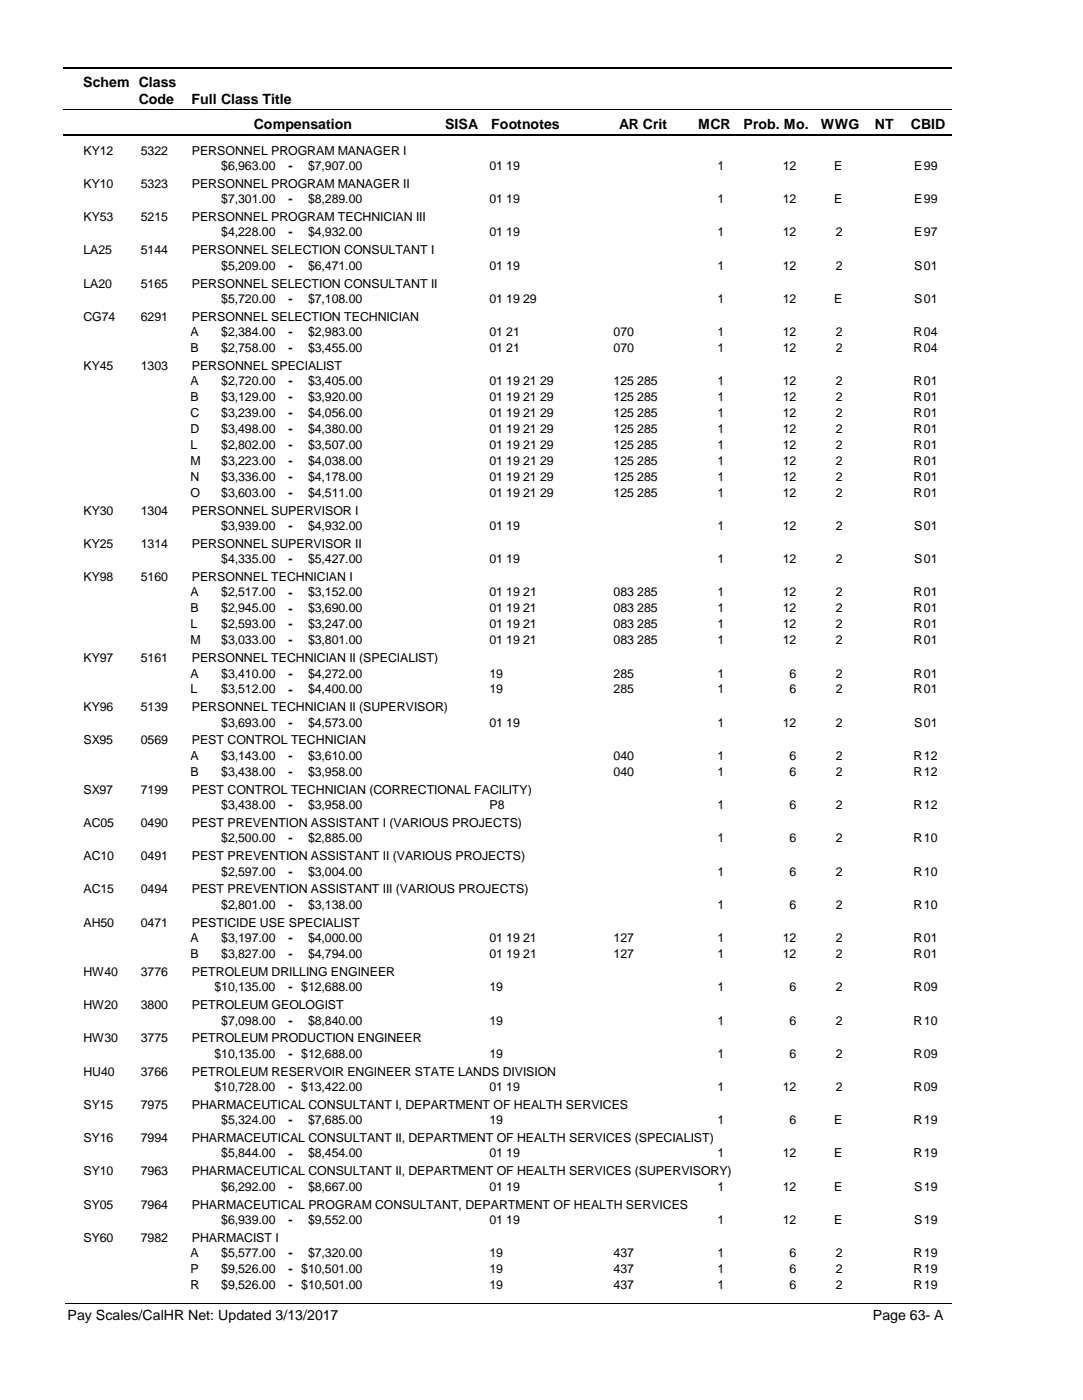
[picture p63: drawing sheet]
<svg xmlns="http://www.w3.org/2000/svg" width="216mm" height="279mm" viewBox="0 0 216 279" stroke-linecap="round" stroke-linejoin="round" font-family="sans-serif">
<defs><g id="words">
<g font-size="2.8">
<text x="16.6" y="17.3">Schem Class</text>
<text x="27.7" y="20.7">Code</text>
<text x="38.2" y="20.7">Full Class Title</text>
<text x="50.6" y="25.7">Compensation</text>
<text x="88.7" y="25.7">SISA</text>
<text x="98" y="25.7">Footnotes</text>
<text x="123.5" y="25.7">AR Crit</text>
<text x="139.2" y="25.7">MCR</text>
<text x="148.3" y="25.7">Prob. Mo.</text>
<text x="163.7" y="25.7">WWG</text>
<text x="174.5" y="25.7">NT</text>
<text x="181.6" y="25.7">CBID</text>
<text x="13.5" y="263.5">Pay Scales/CalHR Net: Updated 3/13/2017</text>
<text x="174.1" y="263.5">Page 63- A</text>
</g>
<g font-size="2.5">
<text x="16.6" y="30.8">KY12</text>
<text x="28.1" y="30.8">5322</text>
<text x="38.2" y="30.8">PERSONNEL PROGRAM MANAGER I</text>
<text x="44.1" y="33.9">$6,963.00</text>
<text x="57.5" y="33.9">-</text>
<text x="61.4" y="33.9">$7,907.00</text>
<text x="97.6" y="33.9">01 19</text>
<text x="143.1" y="33.9">1</text>
<text x="156.1" y="33.9">12</text>
<text x="166.3" y="33.9">E</text>
<text x="182.3" y="33.9">E</text>
<text x="184.2" y="33.9">99</text>
<text x="16.6" y="37.5">KY10</text>
<text x="28.1" y="37.5">5323</text>
<text x="38.2" y="37.5">PERSONNEL PROGRAM MANAGER II</text>
<text x="44.1" y="40.6">$7,301.00</text>
<text x="57.5" y="40.6">-</text>
<text x="61.4" y="40.6">$8,289.00</text>
<text x="97.6" y="40.6">01 19</text>
<text x="143.1" y="40.6">1</text>
<text x="156.1" y="40.6">12</text>
<text x="166.3" y="40.6">E</text>
<text x="182.3" y="40.6">E</text>
<text x="184.2" y="40.6">99</text>
<text x="16.6" y="44.1">KY53</text>
<text x="28.1" y="44.1">5215</text>
<text x="38.2" y="44.1">PERSONNEL PROGRAM TECHNICIAN III</text>
<text x="44.1" y="47.2">$4,228.00</text>
<text x="57.5" y="47.2">-</text>
<text x="61.4" y="47.2">$4,932.00</text>
<text x="97.6" y="47.2">01 19</text>
<text x="143.1" y="47.2">1</text>
<text x="156.1" y="47.2">12</text>
<text x="166.6" y="47.2">2</text>
<text x="182.3" y="47.2">E</text>
<text x="184.2" y="47.2">97</text>
<text x="16.6" y="50.7">LA25</text>
<text x="28.1" y="50.7">5144</text>
<text x="38.2" y="50.7">PERSONNEL SELECTION CONSULTANT I</text>
<text x="44.1" y="53.8">$5,209.00</text>
<text x="57.5" y="53.9">-</text>
<text x="61.4" y="53.8">$6,471.00</text>
<text x="97.6" y="53.8">01 19</text>
<text x="143.1" y="53.8">1</text>
<text x="156.1" y="53.8">12</text>
<text x="166.6" y="53.8">2</text>
<text x="182.3" y="53.8">S</text>
<text x="184.2" y="53.8">01</text>
<text x="16.6" y="57.4">LA20</text>
<text x="28.1" y="57.4">5165</text>
<text x="38.2" y="57.4">PERSONNEL SELECTION CONSULTANT II</text>
<text x="16.6" y="64">CG74</text>
<text x="28.1" y="64">6291</text>
<text x="38.2" y="64">PERSONNEL SELECTION TECHNICIAN</text>
<text x="44.1" y="60.5">$5,720.00</text>
<text x="57.5" y="60.5">-</text>
<text x="61.4" y="60.5">$7,108.00</text>
<text x="97.6" y="60.5">01 19 29</text>
<text x="143.1" y="60.5">1</text>
<text x="156.1" y="60.5">12</text>
<text x="166.3" y="60.5">E</text>
<text x="182.3" y="60.5">S</text>
<text x="184.2" y="60.5">01</text>
<text x="38" y="67.1">A</text>
<text x="38" y="70.2">B</text>
<text x="44.1" y="67.1">$2,384.00</text>
<text x="44.1" y="70.2">$2,758.00</text>
<text x="57.5" y="67.1">-</text>
<text x="57.5" y="70.3">-</text>
<text x="61.4" y="67.1">$2,983.00</text>
<text x="61.4" y="70.2">$3,455.00</text>
<text x="97.6" y="67.1">01 21</text>
<text x="97.6" y="70.2">01 21</text>
<text x="122.4" y="67.1">070</text>
<text x="122.4" y="70.2">070</text>
<text x="143.1" y="67.1">1</text>
<text x="143.1" y="70.2">1</text>
<text x="156.1" y="67.1">12</text>
<text x="156.1" y="70.2">12</text>
<text x="166.6" y="67.1">2</text>
<text x="166.6" y="70.2">2</text>
<text x="182.2" y="67.1">R</text>
<text x="182.2" y="70.2">R</text>
<text x="184.2" y="67.1">04</text>
<text x="184.2" y="70.2">04</text>
<text x="16.6" y="73.8">KY45</text>
<text x="28.1" y="73.8">1303</text>
<text x="38" y="76.9">A</text>
<text x="38.2" y="73.8">PERSONNEL SPECIALIST</text>
<text x="44.1" y="76.9">$2,720.00</text>
<text x="57.5" y="76.9">-</text>
<text x="61.4" y="76.9">$3,405.00</text>
<text x="97.6" y="76.9">01 19 21 29</text>
<text x="122.4" y="76.9">125 285</text>
<text x="143.1" y="76.9">1</text>
<text x="156.1" y="76.9">12</text>
<text x="166.6" y="76.9">2</text>
<text x="182.2" y="76.9">R</text>
<text x="184.2" y="76.9">01</text>
<text x="38" y="80.1">B</text>
<text x="38" y="83.3">C</text>
<text x="44.1" y="80.1">$3,129.00</text>
<text x="44.1" y="83.3">$3,239.00</text>
<text x="57.5" y="80.1">-</text>
<text x="57.5" y="83.3">-</text>
<text x="61.4" y="80.1">$3,920.00</text>
<text x="61.4" y="83.3">$4,056.00</text>
<text x="97.6" y="80.1">01 19 21 29</text>
<text x="97.6" y="83.3">01 19 21 29</text>
<text x="122.4" y="80.1">125 285</text>
<text x="122.4" y="83.3">125 285</text>
<text x="143.1" y="80.1">1</text>
<text x="143.1" y="83.3">1</text>
<text x="156.1" y="80.1">12</text>
<text x="156.1" y="83.3">12</text>
<text x="166.6" y="80.1">2</text>
<text x="166.6" y="83.3">2</text>
<text x="182.2" y="80.1">R</text>
<text x="182.2" y="83.3">R</text>
<text x="184.2" y="80.1">01</text>
<text x="184.2" y="83.3">01</text>
<text x="38" y="86.4">D</text>
<text x="38" y="89.6">L</text>
<text x="44.1" y="86.4">$3,498.00</text>
<text x="44.1" y="89.6">$2,802.00</text>
<text x="57.5" y="86.5">-</text>
<text x="57.5" y="89.6">-</text>
<text x="61.4" y="86.4">$4,380.00</text>
<text x="61.4" y="89.6">$3,507.00</text>
<text x="97.6" y="86.4">01 19 21 29</text>
<text x="97.6" y="89.6">01 19 21 29</text>
<text x="122.4" y="86.4">125 285</text>
<text x="122.4" y="89.6">125 285</text>
<text x="143.1" y="86.4">1</text>
<text x="143.1" y="89.6">1</text>
<text x="156.1" y="86.4">12</text>
<text x="156.1" y="89.6">12</text>
<text x="166.6" y="86.4">2</text>
<text x="166.6" y="89.6">2</text>
<text x="182.2" y="86.4">R</text>
<text x="182.2" y="89.6">R</text>
<text x="184.2" y="86.4">01</text>
<text x="184.2" y="89.6">01</text>
<text x="38" y="92.8">M</text>
<text x="38" y="96">N</text>
<text x="44.1" y="92.8">$3,223.00</text>
<text x="44.1" y="96">$3,336.00</text>
<text x="57.5" y="92.8">-</text>
<text x="61.4" y="92.8">$4,038.00</text>
<text x="61.4" y="96">$4,178.00</text>
<text x="97.6" y="92.8">01 19 21 29</text>
<text x="97.6" y="96">01 19 21 29</text>
<text x="122.4" y="92.8">125 285</text>
<text x="122.4" y="96">125 285</text>
<text x="143.1" y="92.8">1</text>
<text x="143.1" y="96">1</text>
<text x="156.1" y="92.8">12</text>
<text x="156.1" y="96">12</text>
<text x="166.6" y="92.8">2</text>
<text x="166.6" y="96">2</text>
<text x="182.2" y="92.8">R</text>
<text x="182.2" y="96">R</text>
<text x="184.2" y="92.8">01</text>
<text x="184.2" y="96">01</text>
<text x="38" y="99.1">O</text>
<text x="44.1" y="99.1">$3,603.00</text>
<text x="57.5" y="96">-</text>
<text x="57.5" y="99.2">-</text>
<text x="61.4" y="99.1">$4,511.00</text>
<text x="97.6" y="99.1">01 19 21 29</text>
<text x="122.4" y="99.1">125 285</text>
<text x="143.1" y="99.1">1</text>
<text x="156.1" y="99.1">12</text>
<text x="166.6" y="99.1">2</text>
<text x="182.2" y="99.1">R</text>
<text x="184.2" y="99.1">01</text>
<text x="16.6" y="102.7">KY30</text>
<text x="28.1" y="102.7">1304</text>
<text x="38.2" y="102.7">PERSONNEL SUPERVISOR I</text>
<text x="44.1" y="105.8">$3,939.00</text>
<text x="57.5" y="105.8">-</text>
<text x="61.4" y="105.8">$4,932.00</text>
<text x="97.6" y="105.8">01 19</text>
<text x="143.1" y="105.8">1</text>
<text x="156.1" y="105.8">12</text>
<text x="166.6" y="105.8">2</text>
<text x="182.3" y="105.8">S</text>
<text x="184.2" y="105.8">01</text>
<text x="16.6" y="109.4">KY25</text>
<text x="28.1" y="109.4">1314</text>
<text x="38.2" y="109.4">PERSONNEL SUPERVISOR II</text>
<text x="44.1" y="112.4">$4,335.00</text>
<text x="57.5" y="112.4">-</text>
<text x="61.4" y="112.4">$5,427.00</text>
<text x="97.6" y="112.4">01 19</text>
<text x="143.1" y="112.4">1</text>
<text x="156.1" y="112.4">12</text>
<text x="166.6" y="112.4">2</text>
<text x="182.3" y="112.4">S</text>
<text x="184.2" y="112.4">01</text>
<text x="16.6" y="116">KY98</text>
<text x="28.1" y="116">5160</text>
<text x="38" y="119">A</text>
<text x="38.2" y="116">PERSONNEL TECHNICIAN I</text>
<text x="44.1" y="119">$2,517.00</text>
<text x="57.5" y="119.1">-</text>
<text x="61.4" y="119">$3,152.00</text>
<text x="97.6" y="119">01 19 21</text>
<text x="122.4" y="119">083 285</text>
<text x="143.1" y="119">1</text>
<text x="156.1" y="119">12</text>
<text x="166.6" y="119">2</text>
<text x="182.2" y="119">R</text>
<text x="184.2" y="119">01</text>
<text x="38" y="122.2">B</text>
<text x="38" y="125.4">L</text>
<text x="44.1" y="122.2">$2,945.00</text>
<text x="44.1" y="125.4">$2,593.00</text>
<text x="57.5" y="122.3">-</text>
<text x="57.5" y="125.4">-</text>
<text x="61.4" y="122.2">$3,690.00</text>
<text x="61.4" y="125.4">$3,247.00</text>
<text x="97.6" y="122.2">01 19 21</text>
<text x="97.6" y="125.4">01 19 21</text>
<text x="122.4" y="122.2">083 285</text>
<text x="122.4" y="125.4">083 285</text>
<text x="143.1" y="122.2">1</text>
<text x="143.1" y="125.4">1</text>
<text x="156.1" y="122.2">12</text>
<text x="156.1" y="125.4">12</text>
<text x="166.6" y="122.2">2</text>
<text x="166.6" y="125.4">2</text>
<text x="182.2" y="122.2">R</text>
<text x="182.2" y="125.4">R</text>
<text x="184.2" y="122.2">01</text>
<text x="184.2" y="125.4">01</text>
<text x="38" y="128.6">M</text>
<text x="44.1" y="128.6">$3,033.00</text>
<text x="57.5" y="128.6">-</text>
<text x="61.4" y="128.6">$3,801.00</text>
<text x="97.6" y="128.6">01 19 21</text>
<text x="122.4" y="128.6">083 285</text>
<text x="143.1" y="128.6">1</text>
<text x="156.1" y="128.6">12</text>
<text x="166.6" y="128.6">2</text>
<text x="182.2" y="128.6">R</text>
<text x="184.2" y="128.6">01</text>
<text x="16.6" y="132.2">KY97</text>
<text x="28.1" y="132.2">5161</text>
<text x="38" y="135.2">A</text>
<text x="38.2" y="132.2">PERSONNEL TECHNICIAN II (SPECIALIST)</text>
<text x="44.1" y="135.2">$3,410.00</text>
<text x="57.5" y="135.3">-</text>
<text x="61.4" y="135.2">$4,272.00</text>
<text x="97.6" y="135.2">19</text>
<text x="122.4" y="135.2">285</text>
<text x="143.1" y="135.2">1</text>
<text x="157.5" y="135.2">6</text>
<text x="166.6" y="135.2">2</text>
<text x="182.2" y="135.2">R</text>
<text x="184.2" y="135.2">01</text>
<text x="16.6" y="142">KY96</text>
<text x="28.1" y="142">5139</text>
<text x="38" y="138.4">L</text>
<text x="38.2" y="142">PERSONNEL TECHNICIAN II (SUPERVISOR)</text>
<text x="44.1" y="138.4">$3,512.00</text>
<text x="57.5" y="138.4">-</text>
<text x="61.4" y="138.4">$4,400.00</text>
<text x="97.6" y="138.4">19</text>
<text x="122.4" y="138.4">285</text>
<text x="143.1" y="138.4">1</text>
<text x="157.5" y="138.4">6</text>
<text x="166.6" y="138.4">2</text>
<text x="182.2" y="138.4">R</text>
<text x="184.2" y="138.4">01</text>
<text x="16.6" y="148.6">SX95</text>
<text x="28.1" y="148.6">0569</text>
<text x="38.2" y="148.6">PEST CONTROL TECHNICIAN</text>
<text x="44.1" y="145">$3,693.00</text>
<text x="57.5" y="145.1">-</text>
<text x="61.4" y="145">$4,573.00</text>
<text x="97.6" y="145">01 19</text>
<text x="143.1" y="145">1</text>
<text x="156.1" y="145">12</text>
<text x="166.6" y="145">2</text>
<text x="182.3" y="145">S</text>
<text x="184.2" y="145">01</text>
<text x="38" y="151.7">A</text>
<text x="38" y="154.8">B</text>
<text x="44.1" y="151.7">$3,143.00</text>
<text x="44.1" y="154.8">$3,438.00</text>
<text x="57.5" y="151.7">-</text>
<text x="57.5" y="154.9">-</text>
<text x="61.4" y="151.7">$3,610.00</text>
<text x="61.4" y="154.8">$3,958.00</text>
<text x="122.4" y="151.7">040</text>
<text x="122.4" y="154.8">040</text>
<text x="143.1" y="151.7">1</text>
<text x="143.1" y="154.8">1</text>
<text x="157.5" y="151.7">6</text>
<text x="157.5" y="154.8">6</text>
<text x="166.6" y="151.7">2</text>
<text x="166.6" y="154.8">2</text>
<text x="182.2" y="151.7">R</text>
<text x="182.2" y="154.8">R</text>
<text x="184.2" y="151.7">12</text>
<text x="184.2" y="154.8">12</text>
<text x="16.6" y="158.4">SX97</text>
<text x="28.1" y="158.4">7199</text>
<text x="38.2" y="158.4">PEST CONTROL TECHNICIAN (CORRECTIONAL FACILITY)</text>
<text x="44.1" y="161.5">$3,438.00</text>
<text x="57.5" y="161.5">-</text>
<text x="61.4" y="161.5">$3,958.00</text>
<text x="97.6" y="161.5">P8</text>
<text x="143.1" y="161.5">1</text>
<text x="157.5" y="161.5">6</text>
<text x="166.6" y="161.5">2</text>
<text x="182.2" y="161.5">R</text>
<text x="184.2" y="161.5">12</text>
<text x="16.6" y="165.1">AC05</text>
<text x="28.1" y="165.1">0490</text>
<text x="38.2" y="165.1">PEST PREVENTION ASSISTANT I (VARIOUS PROJECTS)</text>
<text x="16.6" y="171.7">AC10</text>
<text x="28.1" y="171.7">0491</text>
<text x="38.2" y="171.7">PEST PREVENTION ASSISTANT II (VARIOUS PROJECTS)</text>
<text x="44.1" y="168.1">$2,500.00</text>
<text x="57.5" y="168.1">-</text>
<text x="61.4" y="168.1">$2,885.00</text>
<text x="143.1" y="168.1">1</text>
<text x="157.5" y="168.1">6</text>
<text x="166.6" y="168.1">2</text>
<text x="182.2" y="168.1">R</text>
<text x="184.2" y="168.1">10</text>
<text x="16.6" y="178.3">AC15</text>
<text x="28.1" y="178.3">0494</text>
<text x="38.2" y="178.3">PEST PREVENTION ASSISTANT III (VARIOUS PROJECTS)</text>
<text x="44.1" y="174.8">$2,597.00</text>
<text x="57.5" y="174.8">-</text>
<text x="61.4" y="174.8">$3,004.00</text>
<text x="143.1" y="174.8">1</text>
<text x="157.5" y="174.8">6</text>
<text x="166.6" y="174.8">2</text>
<text x="182.2" y="174.8">R</text>
<text x="184.2" y="174.8">10</text>
<text x="16.6" y="185">AH50</text>
<text x="28.1" y="185">0471</text>
<text x="38.2" y="185">PESTICIDE USE SPECIALIST</text>
<text x="44.1" y="181.4">$2,801.00</text>
<text x="57.5" y="181.4">-</text>
<text x="61.4" y="181.4">$3,138.00</text>
<text x="143.1" y="181.4">1</text>
<text x="157.5" y="181.4">6</text>
<text x="166.6" y="181.4">2</text>
<text x="182.2" y="181.4">R</text>
<text x="184.2" y="181.4">10</text>
<text x="38" y="188">A</text>
<text x="38" y="191.2">B</text>
<text x="44.1" y="188">$3,197.00</text>
<text x="44.1" y="191.2">$3,827.00</text>
<text x="57.5" y="188">-</text>
<text x="57.5" y="191.2">-</text>
<text x="61.4" y="188">$4,000.00</text>
<text x="61.4" y="191.2">$4,794.00</text>
<text x="97.6" y="188">01 19 21</text>
<text x="97.6" y="191.2">01 19 21</text>
<text x="122.4" y="188">127</text>
<text x="122.4" y="191.2">127</text>
<text x="143.1" y="188">1</text>
<text x="143.1" y="191.2">1</text>
<text x="156.1" y="188">12</text>
<text x="156.1" y="191.2">12</text>
<text x="166.6" y="188">2</text>
<text x="166.6" y="191.2">2</text>
<text x="182.2" y="188">R</text>
<text x="182.2" y="191.2">R</text>
<text x="184.2" y="188">01</text>
<text x="184.2" y="191.2">01</text>
<text x="16.6" y="194.8">HW40</text>
<text x="28.1" y="194.8">3776</text>
<text x="38.2" y="194.8">PETROLEUM DRILLING ENGINEER</text>
<text x="42.8" y="197.8">$10,135.00</text>
<text x="57.5" y="197.9">-</text>
<text x="60.1" y="197.8">$12,688.00</text>
<text x="97.6" y="197.8">19</text>
<text x="143.1" y="197.8">1</text>
<text x="157.5" y="197.8">6</text>
<text x="166.6" y="197.8">2</text>
<text x="182.2" y="197.8">R</text>
<text x="184.2" y="197.8">09</text>
<text x="16.6" y="201.4">HW20</text>
<text x="28.1" y="201.4">3800</text>
<text x="38.2" y="201.4">PETROLEUM GEOLOGIST</text>
<text x="16.6" y="208.1">HW30</text>
<text x="28.1" y="208.1">3775</text>
<text x="38.2" y="208.1">PETROLEUM PRODUCTION ENGINEER</text>
<text x="44.1" y="204.5">$7,098.00</text>
<text x="57.5" y="204.5">-</text>
<text x="61.4" y="204.5">$8,840.00</text>
<text x="97.6" y="204.5">19</text>
<text x="143.1" y="204.5">1</text>
<text x="157.5" y="204.5">6</text>
<text x="166.6" y="204.5">2</text>
<text x="182.2" y="204.5">R</text>
<text x="184.2" y="204.5">10</text>
<text x="16.6" y="214.7">HU40</text>
<text x="28.1" y="214.7">3766</text>
<text x="38.2" y="214.7">PETROLEUM RESERVOIR ENGINEER STATE LANDS DIVISION</text>
<text x="42.8" y="211.1">$10,135.00</text>
<text x="57.5" y="211.1">-</text>
<text x="60.1" y="211.1">$12,688.00</text>
<text x="97.6" y="211.1">19</text>
<text x="143.1" y="211.1">1</text>
<text x="157.5" y="211.1">6</text>
<text x="166.6" y="211.1">2</text>
<text x="182.2" y="211.1">R</text>
<text x="184.2" y="211.1">09</text>
<text x="16.6" y="221.3">SY15</text>
<text x="28.1" y="221.3">7975</text>
<text x="38.2" y="221.3">PHARMACEUTICAL CONSULTANT I, DEPARTMENT OF HEALTH SERVICES</text>
<text x="42.8" y="217.7">$10,728.00</text>
<text x="57.5" y="217.8">-</text>
<text x="60.1" y="217.7">$13,422.00</text>
<text x="97.6" y="217.7">01 19</text>
<text x="143.1" y="217.7">1</text>
<text x="156.1" y="217.7">12</text>
<text x="166.6" y="217.7">2</text>
<text x="182.2" y="217.7">R</text>
<text x="184.2" y="217.7">09</text>
<text x="16.6" y="228">SY16</text>
<text x="28.1" y="228">7994</text>
<text x="38.2" y="228">PHARMACEUTICAL CONSULTANT II, DEPARTMENT OF HEALTH SERVICES (SPECIALIST)</text>
<text x="44.1" y="224.4">$5,324.00</text>
<text x="57.5" y="224.4">-</text>
<text x="61.4" y="224.4">$7,685.00</text>
<text x="97.6" y="224.4">19</text>
<text x="143.1" y="224.4">1</text>
<text x="157.5" y="224.4">6</text>
<text x="166.3" y="224.4">E</text>
<text x="182.2" y="224.4">R</text>
<text x="184.2" y="224.4">19</text>
<text x="44.1" y="231">$5,844.00</text>
<text x="57.5" y="231">-</text>
<text x="61.4" y="231">$8,454.00</text>
<text x="97.6" y="231">01 19</text>
<text x="143.1" y="231">1</text>
<text x="156.1" y="231">12</text>
<text x="166.3" y="231">E</text>
<text x="182.2" y="231">R</text>
<text x="184.2" y="231">19</text>
<text x="16.6" y="234.6">SY10</text>
<text x="28.1" y="234.6">7963</text>
<text x="38.2" y="234.6">PHARMACEUTICAL CONSULTANT II, DEPARTMENT OF HEALTH SERVICES (SUPERVISORY)</text>
<text x="44.1" y="237.6">$6,292.00</text>
<text x="57.5" y="237.7">-</text>
<text x="61.4" y="237.6">$8,667.00</text>
<text x="97.6" y="237.6">01 19</text>
<text x="143.1" y="237.6">1</text>
<text x="156.1" y="237.6">12</text>
<text x="166.3" y="237.6">E</text>
<text x="182.3" y="237.6">S</text>
<text x="184.2" y="237.6">19</text>
<text x="16.6" y="241.2">SY05</text>
<text x="28.1" y="241.2">7964</text>
<text x="38.2" y="241.2">PHARMACEUTICAL PROGRAM CONSULTANT, DEPARTMENT OF HEALTH SERVICES</text>
<text x="44.1" y="244.3">$6,939.00</text>
<text x="57.5" y="244.3">-</text>
<text x="61.4" y="244.3">$9,552.00</text>
<text x="97.6" y="244.3">01 19</text>
<text x="143.1" y="244.3">1</text>
<text x="156.1" y="244.3">12</text>
<text x="166.3" y="244.3">E</text>
<text x="182.3" y="244.3">S</text>
<text x="184.2" y="244.3">19</text>
<text x="16.6" y="247.9">SY60</text>
<text x="28.1" y="247.9">7982</text>
<text x="38" y="250.9">A</text>
<text x="38.2" y="247.9">PHARMACIST I</text>
<text x="44.1" y="250.9">$5,577.00</text>
<text x="57.5" y="250.9">-</text>
<text x="61.4" y="250.9">$7,320.00</text>
<text x="97.6" y="250.9">19</text>
<text x="122.4" y="250.9">437</text>
<text x="143.1" y="250.9">1</text>
<text x="157.5" y="250.9">6</text>
<text x="166.6" y="250.9">2</text>
<text x="182.2" y="250.9">R</text>
<text x="184.2" y="250.9">19</text>
<text x="38" y="254.1">P</text>
<text x="38" y="257.3">R</text>
<text x="44.1" y="254.1">$9,526.00</text>
<text x="44.1" y="257.3">$9,526.00</text>
<text x="57.5" y="254.1">-</text>
<text x="57.5" y="257.3">-</text>
<text x="60.1" y="254.1">$10,501.00</text>
<text x="60.1" y="257.3">$10,501.00</text>
<text x="97.6" y="254.1">19</text>
<text x="97.6" y="257.3">19</text>
<text x="122.4" y="254.1">437</text>
<text x="122.4" y="257.3">437</text>
<text x="143.1" y="254.1">1</text>
<text x="143.1" y="257.3">1</text>
<text x="157.5" y="254.1">6</text>
<text x="157.5" y="257.3">6</text>
<text x="166.6" y="254.1">2</text>
<text x="166.6" y="257.3">2</text>
<text x="182.2" y="254.1">R</text>
<text x="182.2" y="257.3">R</text>
<text x="184.2" y="254.1">19</text>
<text x="184.2" y="257.3">19</text>
</g>
</g></defs>
<path d="M12.7 13.5h177.1" fill="none" stroke="#000" stroke-width=".36"/>
<path d="M12.7 21.9h177.1" fill="none" stroke="#000" stroke-width=".2"/>
<path d="M12.7 27h177.1" fill="none" stroke="#000" stroke-width=".35"/>
<g fill="#fff">
<path d="M40.4 31.3h16.2v3h-16.2z" fill-rule="evenodd"/>
<path d="M183.9 31.3h4.1v3h-4.1z" fill-rule="evenodd"/>
<path d="M40.4 37.9h16.2v3h-16.2z" fill-rule="evenodd"/>
<path d="M183.9 37.9h4.1v3h-4.1z" fill-rule="evenodd"/>
<path d="M40.4 44.6h16.2v2.9h-16.2z" fill-rule="evenodd"/>
<path d="M183.9 44.6h4.1v2.9h-4.1z" fill-rule="evenodd"/>
<path d="M40.4 51.2h16.2v3h-16.2z" fill-rule="evenodd"/>
<path d="M183.9 51.2h4.1v3h-4.1z" fill-rule="evenodd"/>
<path d="M40.4 57.8h16.2v3h-16.2z" fill-rule="evenodd"/>
<path d="M183.9 57.8h4.1v3h-4.1z" fill-rule="evenodd"/>
<path d="M40.4 64.5h16.2v2.9h-16.2z" fill-rule="evenodd"/>
<path d="M183.9 64.5h4.1v2.9h-4.1z" fill-rule="evenodd"/>
<path d="M40.4 67.6h16.2v3h-16.2z" fill-rule="evenodd"/>
<path d="M183.9 67.6h4.1v3h-4.1z" fill-rule="evenodd"/>
<path d="M40.4 74.3h16.2v3h-16.2z" fill-rule="evenodd"/>
<path d="M183.9 74.3h4.1v3h-4.1z" fill-rule="evenodd"/>
<path d="M40.4 77.5h16.2v2.9h-16.2z" fill-rule="evenodd"/>
<path d="M183.9 77.5h4.1v2.9h-4.1z" fill-rule="evenodd"/>
<path d="M40.4 80.6h16.2v3h-16.2z" fill-rule="evenodd"/>
<path d="M183.9 80.6h4.1v3h-4.1z" fill-rule="evenodd"/>
<path d="M40.4 83.8h16.2v3h-16.2z" fill-rule="evenodd"/>
<path d="M183.9 83.8h4.1v3h-4.1z" fill-rule="evenodd"/>
<path d="M40.4 87h16.2v3h-16.2z" fill-rule="evenodd"/>
<path d="M183.9 87h4.1v3h-4.1z" fill-rule="evenodd"/>
<path d="M40.4 90.2h16.2v3h-16.2z" fill-rule="evenodd"/>
<path d="M183.9 90.2h4.1v3h-4.1z" fill-rule="evenodd"/>
<path d="M40.4 93.3h16.2v3h-16.2z" fill-rule="evenodd"/>
<path d="M183.9 93.3h4.1v3h-4.1z" fill-rule="evenodd"/>
<path d="M40.4 96.5h16.2v3h-16.2z" fill-rule="evenodd"/>
<path d="M183.9 96.5h4.1v3h-4.1z" fill-rule="evenodd"/>
<path d="M40.4 103.2h16.2v3h-16.2z" fill-rule="evenodd"/>
<path d="M183.9 103.2h4.1v3h-4.1z" fill-rule="evenodd"/>
<path d="M40.4 109.8h16.2v3h-16.2z" fill-rule="evenodd"/>
<path d="M183.9 109.8h4.1v3h-4.1z" fill-rule="evenodd"/>
<path d="M40.4 116.4h16.2v3h-16.2z" fill-rule="evenodd"/>
<path d="M183.9 116.4h4.1v3h-4.1z" fill-rule="evenodd"/>
<path d="M40.4 119.6h16.2v3h-16.2z" fill-rule="evenodd"/>
<path d="M183.9 119.6h4.1v3h-4.1z" fill-rule="evenodd"/>
<path d="M40.4 122.8h16.2v3h-16.2z" fill-rule="evenodd"/>
<path d="M183.9 122.8h4.1v3h-4.1z" fill-rule="evenodd"/>
<path d="M40.4 126h16.2v2.9h-16.2z" fill-rule="evenodd"/>
<path d="M183.9 126h4.1v2.9h-4.1z" fill-rule="evenodd"/>
<path d="M40.4 132.6h16.2v3h-16.2z" fill-rule="evenodd"/>
<path d="M183.9 132.6h4.1v3h-4.1z" fill-rule="evenodd"/>
<path d="M40.4 135.8h16.2v3h-16.2z" fill-rule="evenodd"/>
<path d="M183.9 135.8h4.1v3h-4.1z" fill-rule="evenodd"/>
<path d="M40.4 142.4h16.2v3h-16.2z" fill-rule="evenodd"/>
<path d="M183.9 142.4h4.1v3h-4.1z" fill-rule="evenodd"/>
<path d="M40.4 149h16.2v3h-16.2z" fill-rule="evenodd"/>
<path d="M183.9 149h4.1v3h-4.1z" fill-rule="evenodd"/>
<path d="M40.4 152.2h16.2v3h-16.2z" fill-rule="evenodd"/>
<path d="M183.9 152.2h4.1v3h-4.1z" fill-rule="evenodd"/>
<path d="M40.4 158.9h16.2v3h-16.2z" fill-rule="evenodd"/>
<path d="M183.9 158.9h4.1v3h-4.1z" fill-rule="evenodd"/>
<path d="M40.4 165.5h16.2v3h-16.2z" fill-rule="evenodd"/>
<path d="M183.9 165.5h4.1v3h-4.1z" fill-rule="evenodd"/>
<path d="M40.4 172.1h16.2v3h-16.2z" fill-rule="evenodd"/>
<path d="M183.9 172.1h4.1v3h-4.1z" fill-rule="evenodd"/>
<path d="M40.4 178.8h16.2v3h-16.2z" fill-rule="evenodd"/>
<path d="M183.9 178.8h4.1v3h-4.1z" fill-rule="evenodd"/>
<path d="M40.4 185.4h16.2v3h-16.2z" fill-rule="evenodd"/>
<path d="M183.9 185.4h4.1v3h-4.1z" fill-rule="evenodd"/>
<path d="M40.4 188.6h16.2v3h-16.2z" fill-rule="evenodd"/>
<path d="M183.9 188.6h4.1v3h-4.1z" fill-rule="evenodd"/>
<path d="M40.4 195.2h16.2v3h-16.2z" fill-rule="evenodd"/>
<path d="M183.9 195.2h4.1v3h-4.1z" fill-rule="evenodd"/>
<path d="M40.4 201.9h16.2v2.9h-16.2z" fill-rule="evenodd"/>
<path d="M183.9 201.9h4.1v2.9h-4.1z" fill-rule="evenodd"/>
<path d="M40.4 208.5h16.2v3h-16.2z" fill-rule="evenodd"/>
<path d="M183.9 208.5h4.1v3h-4.1z" fill-rule="evenodd"/>
<path d="M40.4 215.1h16.2v3h-16.2z" fill-rule="evenodd"/>
<path d="M183.9 215.1h4.1v3h-4.1z" fill-rule="evenodd"/>
<path d="M40.4 221.8h16.2v3h-16.2z" fill-rule="evenodd"/>
<path d="M183.9 221.8h4.1v3h-4.1z" fill-rule="evenodd"/>
<path d="M40.4 228.4h16.2v3h-16.2z" fill-rule="evenodd"/>
<path d="M183.9 228.4h4.1v3h-4.1z" fill-rule="evenodd"/>
<path d="M40.4 235h16.2v3h-16.2z" fill-rule="evenodd"/>
<path d="M183.9 235h4.1v3h-4.1z" fill-rule="evenodd"/>
<path d="M40.4 241.7h16.2v3h-16.2z" fill-rule="evenodd"/>
<path d="M183.9 241.7h4.1v3h-4.1z" fill-rule="evenodd"/>
<path d="M40.4 248.3h16.2v3h-16.2z" fill-rule="evenodd"/>
<path d="M183.9 248.3h4.1v3h-4.1z" fill-rule="evenodd"/>
<path d="M40.4 251.5h16.2v3h-16.2z" fill-rule="evenodd"/>
<path d="M183.9 251.5h4.1v3h-4.1z" fill-rule="evenodd"/>
<path d="M40.4 254.6h16.2v3h-16.2z" fill-rule="evenodd"/>
<path d="M183.9 254.6h4.1v3h-4.1z" fill-rule="evenodd"/>
</g>
<path d="M13.1 260.1h176.7" fill="none" stroke="#000" stroke-width=".2"/>
<use href="#words"/>
</svg>
